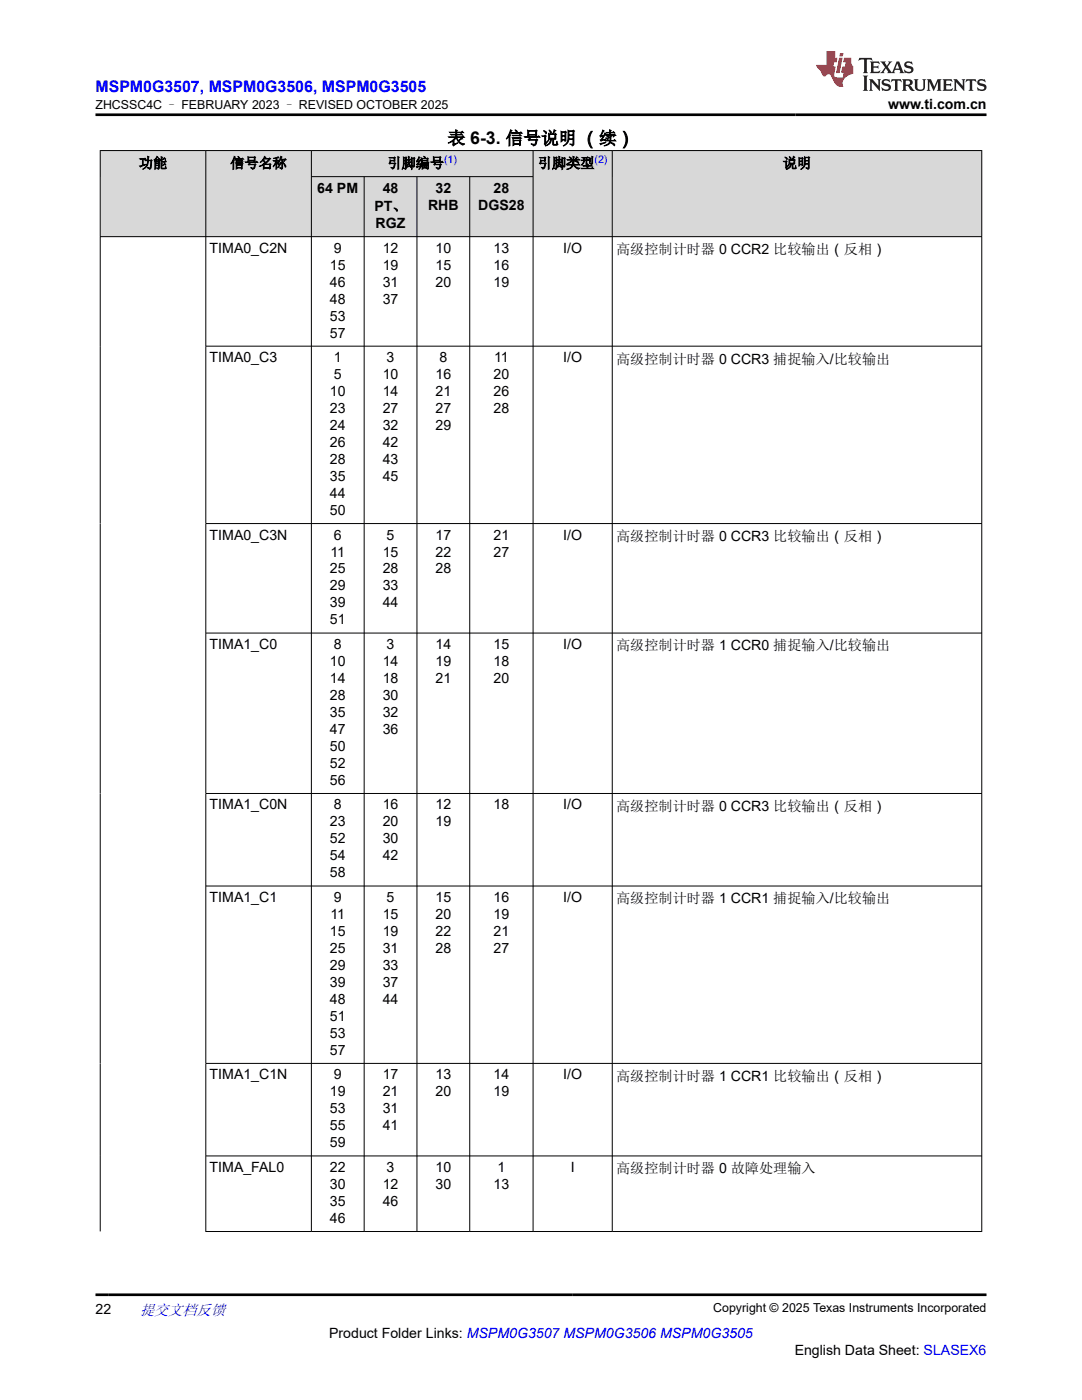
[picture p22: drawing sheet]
<svg xmlns="http://www.w3.org/2000/svg" width="216mm" height="279mm" viewBox="0 0 216 279" stroke-linecap="round" stroke-linejoin="round" font-family="sans-serif">
<defs><g id="words">
<text font-size="3.5" x="89.3" y="28.8">表 6-3. 信号说明 （续）</text>
<text font-size="3.2" fill="#00f" x="19" y="18.3">MSPM0G3507, MSPM0G3506, MSPM0G3505</text>
<text font-size="3" fill="#00f" x="27.9" y="262.4">提交文档反馈</text>
<g font-size="2.8">
<text x="177.2" y="21.7">www.ti.com.cn</text>
<text x="27.7" y="33.5">功能</text>
<text x="46" y="33.5">信号名称</text>
<text x="77.3" y="33.5">引脚编号</text>
<text x="107.3" y="33.5">引脚类型</text>
<text x="156.2" y="33.5">说明</text>
<text x="63.3" y="38.4">64 PM</text>
<text x="76.4" y="38.4">48</text>
<text x="85.4" y="41.8">RHB</text>
<text x="86.9" y="38.4">32</text>
<text x="95.4" y="41.8">DGS28</text>
<text x="98.5" y="38.4">28</text>
<text x="74.7" y="42.1">PT、</text>
<text x="75" y="45.5">RGZ</text>
<text x="41.8" y="50.4">TIMA0_C2N</text>
<text x="65.8" y="53.8">15</text>
<text x="66.6" y="50.4">9</text>
<text x="76.4" y="50.4">12</text>
<text x="76.4" y="53.8">19</text>
<text x="86.9" y="50.4">10</text>
<text x="86.9" y="53.8">15</text>
<text x="98.5" y="50.4">13</text>
<text x="98.5" y="53.8">16</text>
<text x="112.4" y="50.4">I/O</text>
<text x="122.9" y="50.7">高级控制计时器 0 CCR2 比较输出（反相）</text>
<text x="65.8" y="57.2">46</text>
<text x="76.4" y="57.2">31</text>
<text x="86.9" y="57.2">20</text>
<text x="98.5" y="57.2">19</text>
<text x="65.8" y="60.6">48</text>
<text x="65.8" y="64">53</text>
<text x="76.4" y="60.6">37</text>
<text x="65.8" y="67.4">57</text>
<text x="41.8" y="72.3">TIMA0_C3</text>
<text x="66.6" y="72.3">1</text>
<text x="66.6" y="75.7">5</text>
<text x="76.4" y="75.7">10</text>
<text x="77.1" y="72.3">3</text>
<text x="86.9" y="75.7">16</text>
<text x="87.7" y="72.3">8</text>
<text x="98.5" y="75.7">20</text>
<text x="98.6" y="72.3">11</text>
<text x="112.4" y="72.3">I/O</text>
<text x="122.9" y="72.6">高级控制计时器 0 CCR3 捕捉输入/比较输出</text>
<text x="65.8" y="79.1">10</text>
<text x="65.8" y="82.4">23</text>
<text x="76.4" y="79.1">14</text>
<text x="76.4" y="82.4">27</text>
<text x="86.9" y="79.1">21</text>
<text x="86.9" y="82.4">27</text>
<text x="98.5" y="79.1">26</text>
<text x="98.5" y="82.4">28</text>
<text x="65.8" y="85.8">24</text>
<text x="65.8" y="89.2">26</text>
<text x="76.4" y="85.8">32</text>
<text x="76.4" y="89.2">42</text>
<text x="86.9" y="85.8">29</text>
<text x="65.8" y="92.6">28</text>
<text x="65.8" y="96">35</text>
<text x="76.4" y="92.6">43</text>
<text x="76.4" y="96">45</text>
<text x="65.8" y="99.4">44</text>
<text x="41.8" y="107.7">TIMA0_C3N</text>
<text x="65.8" y="102.8">50</text>
<text x="66.6" y="107.7">6</text>
<text x="77.1" y="107.7">5</text>
<text x="86.9" y="107.7">17</text>
<text x="98.5" y="107.7">21</text>
<text x="112.4" y="107.7">I/O</text>
<text x="122.9" y="108">高级控制计时器 0 CCR3 比较输出（反相）</text>
<text x="65.9" y="111.1">11</text>
<text x="76.4" y="111.1">15</text>
<text x="86.9" y="111.1">22</text>
<text x="98.5" y="111.1">27</text>
<text x="65.8" y="114.5">25</text>
<text x="65.8" y="117.8">29</text>
<text x="76.4" y="114.5">28</text>
<text x="76.4" y="117.8">33</text>
<text x="86.9" y="114.5">28</text>
<text x="65.8" y="121.2">39</text>
<text x="65.8" y="124.6">51</text>
<text x="76.4" y="121.2">44</text>
<text x="41.8" y="129.5">TIMA1_C0</text>
<text x="66.6" y="129.5">8</text>
<text x="77.1" y="129.5">3</text>
<text x="86.9" y="129.5">14</text>
<text x="98.5" y="129.5">15</text>
<text x="112.4" y="129.5">I/O</text>
<text x="122.9" y="129.8">高级控制计时器 1 CCR0 捕捉输入/比较输出</text>
<text x="65.8" y="132.9">10</text>
<text x="65.8" y="136.3">14</text>
<text x="76.4" y="132.9">14</text>
<text x="76.4" y="136.3">18</text>
<text x="86.9" y="132.9">19</text>
<text x="86.9" y="136.3">21</text>
<text x="98.5" y="132.9">18</text>
<text x="98.5" y="136.3">20</text>
<text x="65.8" y="139.7">28</text>
<text x="65.8" y="143.1">35</text>
<text x="76.4" y="139.7">30</text>
<text x="76.4" y="143.1">32</text>
<text x="65.8" y="146.5">47</text>
<text x="65.8" y="149.9">50</text>
<text x="76.4" y="146.5">36</text>
<text x="65.8" y="153.2">52</text>
<text x="41.8" y="161.5">TIMA1_C0N</text>
<text x="65.8" y="156.6">56</text>
<text x="66.6" y="161.5">8</text>
<text x="76.4" y="161.5">16</text>
<text x="86.9" y="161.5">12</text>
<text x="98.5" y="161.5">18</text>
<text x="112.4" y="161.5">I/O</text>
<text x="122.9" y="161.8">高级控制计时器 0 CCR3 比较输出（反相）</text>
<text x="65.8" y="164.9">23</text>
<text x="76.4" y="164.9">20</text>
<text x="86.9" y="164.9">19</text>
<text x="65.8" y="168.3">52</text>
<text x="65.8" y="171.7">54</text>
<text x="76.4" y="168.3">30</text>
<text x="76.4" y="171.7">42</text>
<text x="65.8" y="175.1">58</text>
<text x="41.8" y="180">TIMA1_C1</text>
<text x="65.9" y="183.4">11</text>
<text x="66.6" y="180">9</text>
<text x="76.4" y="183.4">15</text>
<text x="77.1" y="180">5</text>
<text x="86.9" y="180">15</text>
<text x="86.9" y="183.4">20</text>
<text x="98.5" y="180">16</text>
<text x="98.5" y="183.4">19</text>
<text x="112.4" y="180">I/O</text>
<text x="122.9" y="180.3">高级控制计时器 1 CCR1 捕捉输入/比较输出</text>
<text x="65.8" y="186.8">15</text>
<text x="65.8" y="190.2">25</text>
<text x="76.4" y="186.8">19</text>
<text x="76.4" y="190.2">31</text>
<text x="86.9" y="186.8">22</text>
<text x="86.9" y="190.2">28</text>
<text x="98.5" y="186.8">21</text>
<text x="98.5" y="190.2">27</text>
<text x="65.8" y="193.6">29</text>
<text x="65.8" y="196.9">39</text>
<text x="76.4" y="193.6">33</text>
<text x="76.4" y="196.9">37</text>
<text x="65.8" y="200.3">48</text>
<text x="65.8" y="203.7">51</text>
<text x="76.4" y="200.3">44</text>
<text x="65.8" y="207.1">53</text>
<text x="41.8" y="215.4">TIMA1_C1N</text>
<text x="65.8" y="210.5">57</text>
<text x="66.6" y="215.4">9</text>
<text x="76.4" y="215.4">17</text>
<text x="86.9" y="215.4">13</text>
<text x="98.5" y="215.4">14</text>
<text x="112.4" y="215.4">I/O</text>
<text x="122.9" y="215.7">高级控制计时器 1 CCR1 比较输出（反相）</text>
<text x="65.8" y="218.8">19</text>
<text x="76.4" y="218.8">21</text>
<text x="86.9" y="218.8">20</text>
<text x="98.5" y="218.8">19</text>
<text x="65.8" y="222.2">53</text>
<text x="65.8" y="225.6">55</text>
<text x="76.4" y="222.2">31</text>
<text x="76.4" y="225.6">41</text>
<text x="41.8" y="233.9">TIMA_FAL0</text>
<text x="65.8" y="229">59</text>
<text x="65.8" y="233.9">22</text>
<text x="77.1" y="233.9">3</text>
<text x="86.9" y="233.9">10</text>
<text x="99.3" y="233.9">1</text>
<text x="113.9" y="233.9">I</text>
<text x="65.8" y="237.3">30</text>
<text x="76.4" y="237.3">12</text>
<text x="86.9" y="237.3">30</text>
<text x="98.5" y="237.3">13</text>
<text x="122.9" y="234.2">高级控制计时器 0 故障处理输入</text>
<text x="65.8" y="240.7">35</text>
<text x="65.8" y="244">46</text>
<text x="76.4" y="240.7">46</text>
<text x="19" y="262.1">22</text>
<text x="65.7" y="266.9">Product Folder Links: MSPM0G3507 MSPM0G3506 MSPM0G3505</text>
<text x="158.6" y="270.3">English Data Sheet: SLASEX6</text>
</g>
<g font-size="2.5">
<text x="19" y="21.8">ZHCSSC4C – FEBRUARY 2023 – REVISED OCTOBER 2025</text>
<text x="142.3" y="261.8">Copyright © 2025 Texas Instruments Incorporated</text>
</g>
<g font-size="2.1" fill="#00f">
<text x="88.6" y="32.6">(1)</text>
<text x="118.6" y="32.6">(2)</text>
</g>
</g></defs>
<g fill="#d8d8d8">
<path d="M20 30h175.9v5.3h-175.9z" fill-rule="evenodd"/>
<path d="M20.1 30.1h20.9v17.1h-20.9z" fill-rule="evenodd"/>
<path d="M41.1 30.1h21v17.1h-21z" fill-rule="evenodd"/>
<path d="M62.2 30.1h44.1v5.1h-44.1z" fill-rule="evenodd"/>
<path d="M106.4 30.1h15.7v17.1h-15.7z" fill-rule="evenodd"/>
<path d="M122.2 30.1h73.6v17.1h-73.6z" fill-rule="evenodd"/>
<path d="M62.2 35.3h10.4v11.9h-10.4z" fill-rule="evenodd"/>
<path d="M72.7 35.3h10.4v11.9h-10.4z" fill-rule="evenodd"/>
<path d="M83.3 35.3h10.4v11.9h-10.4z" fill-rule="evenodd"/>
<path d="M93.8 35.3h12.5v11.9h-12.5z" fill-rule="evenodd"/>
</g>
<g fill="none" stroke="#000" stroke-width=".2">
<path d="M19.9 30h176.1M20 30v215.8M41.1 30v215.8M62.1 30v215.8M62.1 35.3h44.3M72.7 35.3v210.5M83.2 35.3v210.5M93.7 35.3v210.5M106.4 30v215.8M122.2 30v215.8M195.9 30v215.8M19.9 47.2h176.1"/>
<path d="M41.1 69.1h154.9M41.1 104.5h154.9M41.1 126.3h154.9M41.1 158.4h154.9M41.1 176.8h154.9M41.1 212.2h154.9M41.1 230.7h154.9M41 245.8h155"/>
</g>
<path d="M171.5 11.6l-.2 .5 .5-.2h.6v.1v2.2l-.2 .4h1l-.2-.4v-2.2v-.1h.5l.6 .2-.2-.5zM173.6 12.3l.2 .4v1.5l-.2 .4h1.9l.1-.6a1.08 1.08 0 0 1-1.3 .2v-.7h.6l.4 .2v-.7l-.4 .2h-.6v-.5l.2-.2a1 1 0 0 1 1 .3l-.1-.5zM175.7 12.3l.9 1.1-1 1.2h.9l-.2-.2 .5-.8 .4 .8-.2 .2h1.6l-.2-.2 .2-.5h.9l.1 .5-.1 .2h.9l-.2-.3-.8-2h-.5l-.9 2.2-.9-1.1 .9-1.1h-.8l.2 .2-.4 .6-.4-.6 .2-.2zM179 12.7l.4 1h-.7zM180.7 12.4a.65 .65 0 0 0-.2 .7 .65 .65 0 0 0 .6 .5l.6 .1 .1 .3a.79 .79 0 0 1-.7 .4 .79 .79 0 0 1-.7-.5l.1 .7 .2-.1a.93 .93 0 0 0 1.1 .1 .93 .93 0 0 0 .4-1 1.46 1.46 0 0 0-1.2-.6l-.1-.3a1.09 1.09 0 0 1 1.2 .2l-.2-.6-.1 .1-.5-.2zM172.2 15.1l.2 .4v2.2l-.2 .4h1l-.2-.4v-2.2l.2-.4zM173.4 15.8l.2 .4v1.5l-.2 .4h.8l-.3-.4 .1-1.3 1.6 1.8v-2l.2-.4h-.7l.1 .2 .1 1.1-1.2-1.3zM176.2 15.9a.65 .65 0 0 0-.2 .8 .65 .65 0 0 0 .6 .4l.6 .2 .1 .2a.79 .79 0 0 1-.7 .4 .79 .79 0 0 1-.7-.5l.1 .7 .2-.1a.93 .93 0 0 0 1.1 .1 .93 .93 0 0 0 .4-.9 1.46 1.46 0 0 0-1.2-.6l-.1-.4a1.09 1.09 0 0 1 1.2 .2l-.1-.6-.2 .1-.5-.1zM177.9 15.8l-.1 .6a.63 .63 0 0 1 .8-.3v1.6l-.3 .4h1l-.2-.4v-1.6a.66 .66 0 0 1 .8 .3l-.1-.6zM180 15.8l.2 .4v1.5l-.2 .4h1l-.2-.2-.1-.7h.5l.1 .2a.79 .79 0 0 0 1.2 .6l-1-.9a.61 .61 0 0 0 .6-.6 .61 .61 0 0 0-.5-.7zM180.8 16.1h.1a.47 .47 0 0 1 .5 .1 .47 .47 0 0 1 .1 .5l-.1 .1-.7 .1zM182.3 15.8l.2 .2a2.27 2.27 0 0 0 .4 2 1.04 1.04 0 0 0 1.7-.7v-1.3l.2-.2h-.8l.2 .4v1.1a.6 .6 0 0 1-.6 .6 .6 .6 0 0 1-.6-.6v-1.1l.3-.4zM184.9 15.8l.2 .4v1.5l-.2 .4h.8l-.3-.4v-1.4l.9 1.9 .9-1.9v1.4l-.3 .4h1l-.2-.4v-1.5l.2-.4h-.8l-.7 1.5-.6-1.5zM188.1 15.8l.2 .4v1.5l-.2 .4h1.9l.1-.6a1.09 1.09 0 0 1-1.3 .2v-.7h.6l.4 .2v-.6l-.4 .2h-.6v-.6l.2-.1a1.01 1.01 0 0 1 1 .3l-.1-.6zM190.2 15.8l.3 .4v1.5l-.3 .4h.8l-.2-.4v-1.3l1.6 1.8v-2l.2-.4h-.7l.2 .2v1.1l-1.2-1.3zM192.8 15.8l-.1 .6a.63 .63 0 0 1 .8-.3v1.6l-.3 .4h1l-.2-.4v-1.6a.66 .66 0 0 1 .8 .3l-.1-.6zM195.2 15.9a.65 .65 0 0 0-.2 .8 .65 .65 0 0 0 .6 .4l.6 .2 .2 .2a.79 .79 0 0 1-.7 .4 .79 .79 0 0 1-.7-.5l.1 .7 .2-.1a.93 .93 0 0 0 1 .1 .93 .93 0 0 0 .5-.9 1.46 1.46 0 0 0-1.3-.6v-.4a1.09 1.09 0 0 1 1.2 .2l-.2-.6-.2 .1-.5-.1z" fill="#231f20"/>
<path d="M164.9 10.2v2.8h-2l.1 .3 .8 1a.95 .95 0 0 0 1 .9 .59 .59 0 0 1 .5-.4 .59 .59 0 0 1 .5 .4l.4 .7a1.59 1.59 0 0 0 2.1 1.4 1.61 1.61 0 0 1 1-2.3l1-.3-.1-1.5a1.59 1.59 0 0 1-.3-1.7h-1.5l-.2 .9h.6l-.2 .9h-.5l-.2 1v.2l.4 .1-.1 .9h-.7a.73 .73 0 0 1-1-.7l.3-1.5h-.5l.1-.9h.5l.2-.9h-.5v-1.3zM167.4 11.5l-.6 3.1h.7l.6-3.1zM167.6 10.6l-.1 .6h.7l.1-.6z" fill="#ed1c24"/>
<path d="M19 22.9h177.8M19 258.4h177.8" fill="none" stroke="#000" stroke-width=".53"/>
<use href="#words"/>
</svg>
